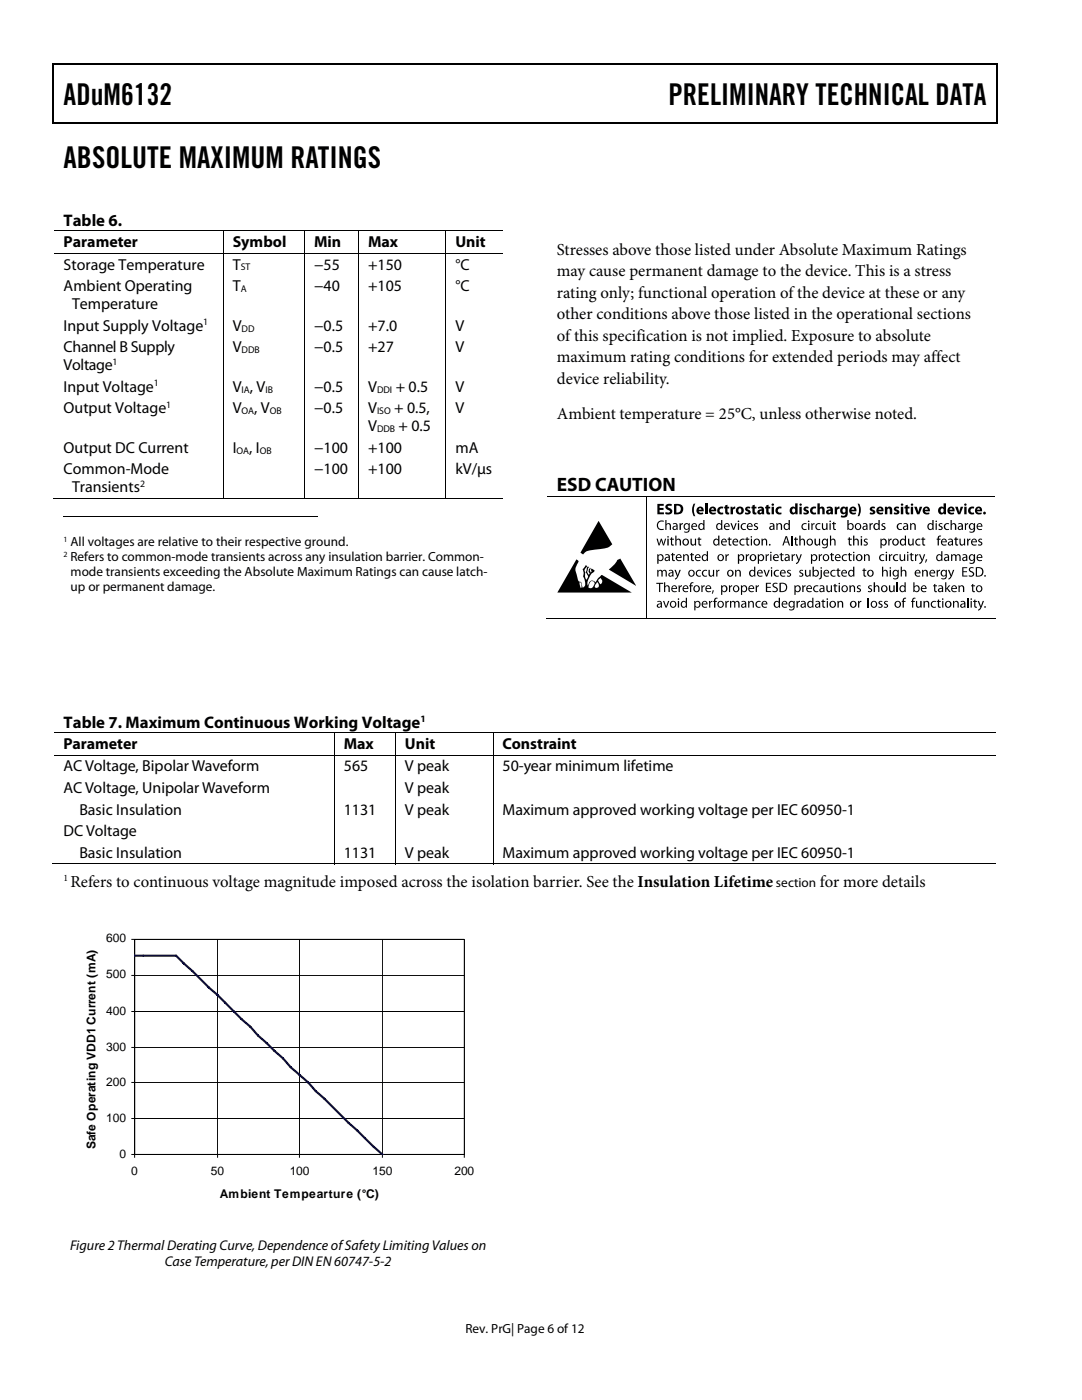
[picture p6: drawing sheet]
<svg xmlns="http://www.w3.org/2000/svg" width="216mm" height="279mm" viewBox="0 0 216 279" stroke-linecap="round" stroke-linejoin="round" font-family="sans-serif">
<defs><g id="words">
<g font-size="6">
<text x="12.7" y="21">ADuM6132</text>
<text x="133.4" y="21">PRELIMINARY TECHNICAL DATA</text>
<text x="12.7" y="33.6">ABSOLUTE MAXIMUM RATINGS</text>
</g>
<text font-size="3.9" x="111.1" y="97.9">ESD CAUTION</text>
<g font-size="3.3">
<text x="12.7" y="45.1">Table 6.</text>
<text x="111.1" y="50.9">Stresses above those listed under Absolute Maximum Ratings</text>
<text x="111.1" y="55.2">may cause permanent damage to the device. This is a stress</text>
<text x="111.1" y="59.5">rating only; functional operation of the device at these or any</text>
<text x="111.1" y="63.8">other conditions above those listed in the operational sections</text>
<text x="111.1" y="68">of this specification is not implied. Exposure to absolute</text>
<text x="111.1" y="72.3">maximum rating conditions for extended periods may affect</text>
<text x="111.1" y="76.6">device reliability.</text>
<text x="111.1" y="83.7">Ambient temperature = 25°C, unless otherwise noted.</text>
<text x="12.7" y="145.3">Table 7. Maximum Continuous Working Voltage</text>
<text x="14.1" y="177">Refers to continuous voltage magnitude imposed across the isolation barrier. See the Insulation Lifetime</text>
<text x="163.6" y="177">for more details</text>
</g>
<g font-size="3.2">
<text x="12.7" y="49.3">Parameter</text>
<text x="12.7" y="53.8">Storage Temperature</text>
<text x="46.4" y="53.8">T</text>
<text x="46.4" y="49.3">Symbol</text>
<text x="62.7" y="49.3">Min</text>
<text x="62.7" y="53.8">−55</text>
<text x="73.4" y="49.3">Max</text>
<text x="73.5" y="53.8">+150</text>
<text x="90.9" y="49.3">Unit</text>
<text x="90.9" y="53.8">°C</text>
<text x="12.7" y="58.1">Ambient Operating</text>
<text x="46.4" y="58.1">T</text>
<text x="62.7" y="58.1">−40</text>
<text x="73.5" y="58.1">+105</text>
<text x="90.9" y="58.1">°C</text>
<text x="12.7" y="66">Input Supply Voltage</text>
<text x="14.4" y="61.7">Temperature</text>
<text x="46.4" y="66">V</text>
<text x="62.7" y="66">−0.5</text>
<text x="73.5" y="66">+7.0</text>
<text x="90.9" y="66">V</text>
<text x="12.7" y="70.3">Channel B Supply</text>
<text x="46.4" y="70.3">V</text>
<text x="62.7" y="70.3">−0.5</text>
<text x="73.5" y="70.3">+27</text>
<text x="90.9" y="70.3">V</text>
<text x="12.7" y="73.9">Voltage</text>
<text x="12.7" y="78.2">Input Voltage</text>
<text x="12.7" y="82.5">Output Voltage</text>
<text x="46.4" y="78.2">V , V</text>
<text x="46.4" y="82.5">V</text>
<text x="50.7" y="82.5">, V</text>
<text x="62.7" y="78.2">−0.5</text>
<text x="62.7" y="82.5">−0.5</text>
<text x="73.4" y="82.5">V</text>
<text x="73.5" y="78.2">V</text>
<text x="78.7" y="82.5">+ 0.5,</text>
<text x="79" y="78.2">+ 0.5</text>
<text x="90.9" y="82.5">V</text>
<text x="90.9" y="78.2">V</text>
<text x="73.4" y="86.1">V</text>
<text x="79.5" y="86.1">+ 0.5</text>
<text x="12.7" y="90.4">Output DC Current</text>
<text x="12.7" y="94.7">Common-Mode</text>
<text x="46.4" y="90.4">I</text>
<text x="49.7" y="90.4">, I</text>
<text x="62.7" y="94.7">−100</text>
<text x="62.7" y="90.4">−100</text>
<text x="73.4" y="94.7">+100</text>
<text x="73.5" y="90.4">+100</text>
<text x="90.9" y="94.7">kV/μs</text>
<text x="90.9" y="90.4">mA</text>
<text x="14.4" y="98.3">Transients</text>
<text x="12.7" y="149.5">Parameter</text>
<text x="68.6" y="149.5">Max</text>
<text x="80.8" y="149.5">Unit</text>
<text x="100.3" y="149.5">Constraint</text>
<text x="12.7" y="154">AC Voltage, Bipolar Waveform</text>
<text x="68.6" y="154">565</text>
<text x="80.8" y="154">V peak</text>
<text x="100.3" y="154">50-year minimum lifetime</text>
<text x="12.7" y="158.3">AC Voltage, Unipolar Waveform</text>
<text x="80.8" y="158.3">V peak</text>
<text x="12.7" y="166.9">DC Voltage</text>
<text x="15.8" y="162.6">Basic Insulation</text>
<text x="68.6" y="162.6">1131</text>
<text x="80.8" y="162.6">V peak</text>
<text x="100.3" y="162.6">Maximum approved working voltage per IEC 60950-1</text>
<text x="15.8" y="171.2">Basic Insulation</text>
<text x="68.6" y="171.2">1131</text>
<text x="80.8" y="171.2">V peak</text>
<text x="100.3" y="171.2">Maximum approved working voltage per IEC 60950-1</text>
</g>
<g font-size="2.8">
<text x="14" y="249.5">Figure 2 Thermal Derating Curve, Dependence of Safety Limiting Values on</text>
<text x="32.9" y="252.7">Case Temperature, per DIN EN 60747-5-2</text>
</g>
<g font-size="2.6">
<text x="14.1" y="109">All voltages are relative to their respective ground.</text>
<text x="14.1" y="112">Refers to common-mode transients across any insulation barrier. Common-</text>
<text x="14.1" y="115">mode transients exceeding the Absolute Maximum Ratings can cause latch-</text>
<text x="14.1" y="118">up or permanent damage.</text>
<text x="154.8" y="177">section</text>
<text x="92.9" y="266">Rev. PrG| Page 6 of 12</text>
</g>
<g font-size="2.4">
<text x="21.2" y="188.1">600</text>
<text x="21.2" y="195.3">500</text>
<text x="21.2" y="202.5">400</text>
<text x="21.2" y="209.7">300</text>
<text x="21.2" y="216.6">200</text>
<text x="21.2" y="223.8">100</text>
<text x="19.1" y="229.3" transform="rotate(-90 19.1 229.3)">Safe Operating VDD1 Current (mA)</text>
<text x="23.8" y="231">0</text>
<text x="26.2" y="234.5">0</text>
<text x="42.1" y="234.5">50</text>
<text x="43.9" y="239.2">Ambient Tempearture (°C)</text>
<text x="57.8" y="234.5">100</text>
<text x="74.4" y="234.5">150</text>
<text x="90.7" y="234.5">200</text>
</g>
<g font-size="1.9">
<text x="48" y="54">ST</text>
<text x="48" y="58.3">A</text>
<text x="40.6" y="64.9">1</text>
<text x="48.2" y="66.2">DD</text>
<text x="48.2" y="70.5">DDB</text>
<text x="22.4" y="72.8">1</text>
<text x="30.7" y="77.1">1</text>
<text x="33.2" y="81.4">1</text>
<text x="48.2" y="78.3">IA</text>
<text x="48.2" y="82.6">OA</text>
<text x="53" y="78.3">IB</text>
<text x="53.8" y="82.6">OB</text>
<text x="75.2" y="78.3">DDI</text>
<text x="75.2" y="82.7">ISO</text>
<text x="75.2" y="86.3">DDB</text>
<text x="47.2" y="90.5">OA</text>
<text x="51.8" y="90.5">OB</text>
<text x="27.9" y="97.2">2</text>
<text x="83.9" y="144.1">1</text>
<text x="12.7" y="175.7">1</text>
</g>
<g font-size="1.6">
<text x="12.7" y="108.1">1</text>
<text x="12.7" y="111.1">2</text>
</g>
</g></defs>
<g fill="#000">
<path d="M10.5 12.7h.3v1h-.3zM198.8 12.7h.2v1h-.2zM198.8 12.7h.2v.3h-.2zM198.8 24.4h.2v.3h-.2zM119.4 104l2.8 4.6-.3 .2a3.8 3.8 0 0 1-2.7 .8l-.7 .1a2.23 2.23 0 0 0-2.1 1l-.6-.4zM123.1 111.8l.7-.3 3.1 5.4-5.4-3.2 1.1-1.1zM131.1 113.7h.3v.2a.47 .47 0 0 1 .8 .1l.4-.3 .4 .2 .1 1.2h-.3v-1l-.3-.2-.3 .3v.9h-.2l-.1-1-.2-.2-.3 .2v1h-.3zM131 107.5h.3l.2 1.1 .4-1.1h.2l.3 1.1 .3-1.1h.2l-.4 1.4h-.2l-.3-1.1-.4 1.1h-.2zM131 116.3h1.3v.2h-.6v1.7h-.2v-1.7h-.5zM131.2 100.6h1.2v.3h-.8v.5h.8v.4h-.8v.5h.9v.3h-1.3zM131.3 104.1l.7-.2h.5l-.1 .3a.76 .76 0 0 0-1.1 .7 .76 .76 0 0 0 1.1 .6l.1 .2a.98 .98 0 0 1-1.3-.3 .98 .98 0 0 1 .1-1.3zM132.5 116.2h.2v.8a.5 .5 0 0 1 .9 0v1.2h-.2v-1l-.3-.2-.4 .3v.9h-.2z"/>
<path d="M132.3 119.9h.2l.4 1.1 .4-1.1h.3l-.6 1.4h-.2zM132.8 103.8h.2v.8l.3-.2h.3a1.49 1.49 0 0 1 .3 1.3h-.3v-.9a.33 .33 0 0 0-.4-.2 .33 .33 0 0 0-.2 .3v.8h-.2zM133 100.7l.5-.2 .6 .1-.1 .4h-.7l.1 .3a.72 .72 0 0 1 .7 .9 .72 .72 0 0 1-1 .5l-.4-.1 .1-.4 .7 .1 .2-.2-.2-.2a.69 .69 0 0 1-.6-.4 .69 .69 0 0 1 .1-.8zM133.9 107.3l.2-.1v.3h.4v.2h-.4v.9l.4 .1v.2h-.4l-.2-.3v-.9h-.2v-.2h.2zM134.1 110.4l.2-.1v.3h.4v.2h-.4l.1 .9 .3 .1-.1 .2h-.3l-.2-.3v-.9h-.2v-.2h.2zM134.7 106.9h.3v.8l.3-.2h.3a1.41 1.41 0 0 1 .3 1.4h-.3v-1l-.3-.2-.3 .3v.9h-.3zM134.6 113.7h.3l.3 1.1 .4-1.1h.2l-.2 .6a2.19 2.19 0 0 1-.9 1.4v-.2l.4-.5zM135.4 116.8h.2v.3l.3-.3h.2v.2l-.3 .1-.1 .2v.9h-.3zM135.6 104.4h.2v.3l.5-.3v.2l-.3 .1-.1 .2v.8h-.3zM136.3 110.6h.2v.2l.1-.1a.5 .5 0 0 1 .8 .1l.1 1.2h-.3v-1l-.3-.2-.3 .2-.1 1h-.2zM137.8 116.3l.6-.1-.1 .2-.3 .2-.1 .2h.4v.2h-.4v1.2h-.2v-1.2h-.2v-.2h.2zM137.9 110.4l.2-.1v.3h.4v.2h-.4l.1 .9 .3 .1v.2h-.4l-.2-.3v-.9h-.2v-.2h.2z"/>
<path d="M138.4 100.5h.3a2.78 2.78 0 0 0 0 2.5h-.2a2.3 2.3 0 0 1-.1-2.5zM137.8 107.5h.2l.1 1 .2 .2 .3-.2 .1-1h.2v1.4h-.2v-.3l-.1 .1a.46 .46 0 0 1-.8 0zM139.4 107.3l.2-.1v.3h.3v.2h-.3v.9l.3 .1v.2h-.3l-.2-.3v-.9h-.2zM139 113.9l.6-.2 .3 .1-.1 .2a.51 .51 0 0 0-.7 .4 .51 .51 0 0 0 .7 .5l.1 .1a.7 .7 0 0 1-1-.2 .7 .7 0 0 1 .1-.9zM139.9 116.8h.2l.1 .3 .4-.3v.2l-.4 .3v.9h-.2zM140.7 100.5h.5v2.1h-.5zM140.2 113.9l.6-.2 .3 .1v.2a.51 .51 0 0 0-.8 .4 .51 .51 0 0 0 .8 .5v.1a.71 .71 0 0 1-.9-.2 .71 .71 0 0 1 0-.9zM142.2 117.8h.3l-.3 .7h-.2zM141.4 113.7h.2l.1 1 .2 .2 .3-.2 .1-1h.2v1.4h-.2v-.2l-.1 .1a.47 .47 0 0 1-.8-.1zM142.9 113.7h.2v.3l.5-.3v.2l-.3 .1-.1 .2v.9h-.3zM143.3 101.3l.9-.2 .1 .1v.3a.45 .45 0 0 0-.7 .4 .45 .45 0 0 0 .7 .4v.3a.81 .81 0 0 1-1-.2 .81 .81 0 0 1 0-1.1zM144.7 110.6h.2l.1 .3 .4-.3v.2l-.2 .1-.2 .3v.8h-.2z"/>
<path d="M144.7 100.9l.5-.2v.4h.3v.4h-.3v.7l.3 .1v.3a.51 .51 0 0 1-.6 0 .51 .51 0 0 1-.2-.5v-.6h-.2v-.4h.2zM145.4 116.8h.2l.1 .3 .4-.3v.2l-.4 .3v.9h-.2zM145.4 107.3l.2-.1v.3h.4v.2h-.4l.1 .9 .2 .1v.2h-.1a.36 .36 0 0 1-.4-.5v-.7h-.2v-.2h.2zM145.8 101.1h.4v.3l.3-.3h.2v.4l-.3 .1-.1 .2v.8h-.5zM145.8 104.4h.2l.4 1.1 .3-1.1h.3l-.5 1.3h-.2zM146.7 113.7h.2v.3l.1-.2a.51 .51 0 0 1 .7 .1l.1 1.2h-.2l-.1-1-.2-.2-.4 .3v.9h-.2zM147.7 107.7l.5-.2h.4l-.1 .3a.5 .5 0 0 0-.7 .4 .5 .5 0 0 0 .7 .4l.1 .2a.71 .71 0 0 1-1-.2 .71 .71 0 0 1 .1-.9zM148.8 101.2l.5-.1 .4 .1-.1 .3h-.4v.1a.53 .53 0 0 1 .6 .6 .53 .53 0 0 1-.7 .5l-.5-.1 .1-.4 .6 .1v-.2h-.2a.47 .47 0 0 1-.4-.4 .47 .47 0 0 1 .1-.5zM148.8 110.6h.2v.3l.5-.3v.2l-.3 .1-.1 .2v.9h-.3zM148 104.6l.5-.2 .3 .1v.1a.51 .51 0 0 0-.8 .5 .51 .51 0 0 0 .8 .4v.2a.71 .71 0 0 1-.9-.2 .71 .71 0 0 1 .1-.9zM148.9 107.3l.3-.1v.3h.3v.2h-.3v.9l.3 .1-.1 .2h-.3l-.1-.3-.1-.9h-.2v-.2h.2zM150.5 104.6l.4-.2 .3 .1v.1h-.5v.3l.2 .1a.41 .41 0 0 1 .4 .3 .41 .41 0 0 1-.3 .4h-.6l.1-.2h.5v-.2l-.2-.1a.39 .39 0 0 1-.3-.6z"/>
<path d="M150.1 100.9l.5-.2v.4h.3v.4h-.3v.7l.3 .1v.3a.51 .51 0 0 1-.5 0 .51 .51 0 0 1-.3-.5v-.6h-.2v-.3l.2-.1zM150.8 116.8h.2v.3l.4-.3v.2l-.2 .1-.2 .2v.9h-.2zM151.9 107.5h.3v.3l.1-.2a.45 .45 0 0 1 .7 .1l.1 1.2h-.3v-1l-.3-.2-.3 .3v.9h-.2zM152.4 113.7h.2l.4 1.1 .4-1.1h.2l-.5 1.4h-.3zM152.8 110.6h.2v.3l.4-.3v.2l-.2 .1-.2 .2v.9h-.2zM152.9 100.9l.5-.2v.4h.3v.4h-.3v.7l.3 .1v.3a.49 .49 0 0 1-.6 0 .49 .49 0 0 1-.2-.5v-.6h-.2v-.3l.2-.1zM153.5 108.6h.2v.2h-.2zM152.8 116.3h1v.2h-.7v.6h.7v.2h-.7v.7h.8v.2h-1.1zM154.2 116.5a.82 .82 0 0 1 1-.1l-.1 .2-.2-.1a.4 .4 0 0 0-.5 .3l.1 .2a.64 .64 0 0 1 .7 .9 .64 .64 0 0 1-1.1 .2l.1-.2a.41 .41 0 0 0 .5 .1 .41 .41 0 0 0 .1-.6l-.2-.1a.55 .55 0 0 1-.4-.8zM154.9 104.4h.2v.2l.1-.1a.5 .5 0 0 1 .8 .1l.1 1.1h-.3v-.9l-.3-.2-.3 .2v.9h-.3zM154.6 113.9l.5-.2 .3 .1v.2a.5 .5 0 0 0-.8 .4 .5 .5 0 0 0 .8 .5v.1a.71 .71 0 0 1-.9-.2 .71 .71 0 0 1 .1-.9zM154.9 101.3l.9-.2 .2 .1-.1 .3a.45 .45 0 0 0-.7 .4 .45 .45 0 0 0 .7 .4l.1 .3a.82 .82 0 0 1-1.1-.2 .82 .82 0 0 1 0-1.1z"/>
<path d="M155.6 110.6h.2v-.2l.2-.1v.3h.4v.2h-.4l.1 .9 .2 .1v.2l-.4-.1-.1-1.1h-.2zM157.1 113.9l.4-.2 .3 .1v.2l-.5-.1v.3a.47 .47 0 0 1 .6 .5 .47 .47 0 0 1-.7 .4l-.2-.1 .1-.2a.36 .36 0 0 0 .5-.1l-.2-.2a.39 .39 0 0 1-.3-.6zM157.9 106.9h.3v2h-.3zM158 110.6h.2v.3l.4-.3v.2l-.2 .1-.2 .2v.9h-.2zM158.6 107.3l.3-.1v.3h.3v.2h-.3v.9l.3 .1v.2h-.4l-.1-.3-.1-.9h-.2v-.2h.2zM158.8 110.6h.2l.4 1.1 .3-1.1h.3l-.2 .6a2.1 2.1 0 0 1-.9 1.4l-.1-.2a.47 .47 0 0 0 .5-.6zM159.5 106.9h.2v.8l.3-.2h.4a1.49 1.49 0 0 1 .2 1.4h-.2v-1l-.3-.2-.4 .2v1h-.2zM159.5 113.9l.4-.2 .4 .1-.1 .2-.4-.1v.3l.2 .1a.41 .41 0 0 1 .3 .3 .41 .41 0 0 1-.2 .5h-.5l-.2-.1 .1-.2a.34 .34 0 0 0 .6-.1l-.3-.2a.39 .39 0 0 1-.3-.6zM160.1 116.8h.2v.3l.4-.3v.2l-.2 .1-.2 .2v.9h-.2zM160.5 101.2l.4-.1 .5 .1-.1 .3h-.5v.1a.55 .55 0 0 1 .6 .7 .55 .55 0 0 1-.8 .4l-.3-.1 .1-.4 .5 .1v-.2h-.2a.47 .47 0 0 1-.4-.4 .47 .47 0 0 1 .2-.5zM160.1 104.6l.5-.2 .4 .1-.1 .1a.51 .51 0 0 0-.8 .5 .51 .51 0 0 0 .8 .4l.1 .2a.7 .7 0 0 1-1-.2 .7 .7 0 0 1 .1-.9zM160.6 113.7h.3v1l.3 .2 .3-.3v-.9h.3v1.4h-.3v-.2l-.1 .1a.47 .47 0 0 1-.7-.1z"/>
<path d="M161.9 104.4h.2v.3l.4-.3v.2l-.2 .1-.2 .2v.8h-.2zM161.8 101.3l.3-.1 .6-.1 .2 .1-.1 .3a.45 .45 0 0 0-.7 .4 .45 .45 0 0 0 .7 .4l.1 .3a.82 .82 0 0 1-1.1-.2 .82 .82 0 0 1 0-1.1zM163.1 100.5h.5v.8a.55 .55 0 0 1 .6-.2 .55 .55 0 0 1 .3 .7v.8h-.4v-1l-.2-.1-.3 .2v.9h-.5zM162.4 117l.6-.2 .3 .1-.1 .2a.51 .51 0 0 0-.7 .4 .51 .51 0 0 0 .8 .4v.2a.7 .7 0 0 1-.9-.2 .7 .7 0 0 1 0-.9zM163.4 110.6h.2v.3l.4-.3v.2l-.2 .1-.2 .2v.9h-.2zM162.5 107.5h.3v1l.3 .2 .3-.3v-.9h.2l.1 1.4h-.3v-.3l-.1 .1a.46 .46 0 0 1-.7 0zM162.9 104.6l.5-.2 .3 .1v.1a.5 .5 0 0 0-.8 .5 .5 .5 0 0 0 .8 .4v.2a.7 .7 0 0 1-.9-.2 .7 .7 0 0 1 .1-.9zM164.1 119.7l.2-.1v.3h.4v.2h-.4l.1 .9 .3 .1-.1 .2h-.3l-.2-.2v-1h-.2v-.2h.2zM164 104.4h.2l.1 1 .2 .2 .4-.3v-.9h.2v1.3h-.2v-.2l-.1 .1a.46 .46 0 0 1-.7 0zM165.6 106.9h.2v.8l.3-.2h.4a1.54 1.54 0 0 1 .2 1.4h-.2v-1a.33 .33 0 0 0-.4-.2 .33 .33 0 0 0-.3 .4v.8h-.2zM164.9 116.8h.2l.1 1 .2 .2 .4-.3v-.9h.2v1.4h-.2v-.3l-.1 .2a.47 .47 0 0 1-.7-.1zM165.8 110.4l.3-.1v.3h.3v.2h-.3v.9l.3 .1v.2h-.2a.35 .35 0 0 1-.4-.5v-.7h-.2v-.2h.2z"/>
<path d="M166 104.4h.2v-.2l.3-.1v.3h.3v.2h-.3v.9l.3 .1v.1h-.5l-.1-1.1h-.2zM166.6 101.1h.4v.3l.2-.3h.3v.4l-.3 .1-.2 .2v.8h-.4zM165.9 113.9l.5-.2 .3 .1v.2a.51 .51 0 0 0-.8 .4 .51 .51 0 0 0 .8 .5v.1a.71 .71 0 0 1-.9-.1 .71 .71 0 0 1 .1-1zM166.5 116.6l.2-.1v.3h.4v.2h-.4l.1 .9 .2 .1v.2h-.3l-.2-.3v-.9h-.2zM167.1 113.5l.2-.1v.3h.4v.2h-.4l.1 .9 .3 .1-.1 .2h-.3l-.2-.2v-1h-.2v-.2h.2zM168.2 110.8l.5-.2 .3 .1v.1a.51 .51 0 0 0-.8 .5 .51 .51 0 0 0 .8 .4v.2a.7 .7 0 0 1-.9-.2 .7 .7 0 0 1 .1-.9zM169.5 116.8h.2v.3l.1-.2a.47 .47 0 0 1 .7 .1l.1 1.2h-.2l-.1-1.1a.34 .34 0 0 0-.5 .3v.8h-.3zM169.4 107.3l.2-.1v.3h.4v.2h-.4v.9l.3 .1v.2h-.3l-.2-.3v-.9h-.2zM169.4 110.4l.2-.1v.3h.4v.2h-.4v.7l.1 .2 .2 .1v.2h-.3l-.2-.3v-.9h-.2v-.2h.2zM170.2 106.9h.3v.8l.3-.2h.3a1.51 1.51 0 0 1 .3 1.4h-.3v-1l-.3-.2-.3 .2v1h-.3zM171 117l.4-.2 .3 .1v.2a.28 .28 0 0 0-.5 .1l.3 .2a.4 .4 0 0 1 .3 .3 .4 .4 0 0 1-.2 .4h-.7l.1-.2 .3 .1 .3-.2-.6-.5zM171.1 100.5h.3a2.29 2.29 0 0 1 0 2.5h-.3a2.78 2.78 0 0 0 0-2.5z"/>
<path d="M172.4 107.7a.5 .5 0 0 1 .7-.1v.2l-.5-.1v.3l.2 .1a.41 .41 0 0 1 .4 .3 .41 .41 0 0 1-.3 .4h-.6l.1-.2h.5v-.2l-.2-.1a.39 .39 0 0 1-.3-.6zM172.4 110.6h.2v.2l.1-.1a.51 .51 0 0 1 .8 .1v1.2h-.2v-1l-.3-.2-.4 .3v.9h-.2zM172.3 113.5l.2-.1v.3h.4v.2h-.4l.1 .9 .2 .1v.2h-.3l-.2-.2v-1h-.2v-.2h.2zM173.3 117l.4-.2 .3 .1-.1 .2-.4-.1v.3l.2 .1a.4 .4 0 0 1 .3 .3 .4 .4 0 0 1-.2 .4h-.6v-.2l.3 .1 .3-.2-.6-.5zM173.5 104.4h.2v.3l.5-.3v.2l-.3 .1-.1 .2-.1 .8h-.2zM173.7 101.2l.5-.1 .4 .1-.1 .3h-.5v.1a.53 .53 0 0 1 .7 .6 .53 .53 0 0 1-.7 .5l-.5-.1 .1-.4 .4 .1 .2-.1-.5-.3a.43 .43 0 0 1 0-.7zM174.3 116.2h.3v.8l.4-.2 .4 .2 .1 1.2h-.3v-1l-.3-.2-.3 .3v.9h-.3zM175.9 104.6l.4-.2 .4 .1-.1 .1h-.4v.3l.2 .1a.41 .41 0 0 1 .3 .3 .41 .41 0 0 1-.2 .4h-.6v-.2h.5v-.2l-.2-.1a.39 .39 0 0 1-.3-.6zM176 113.1h.2v.8a.51 .51 0 0 1 .9 0v1.2h-.2v-1l-.3-.2-.3 .3-.1 .9h-.2zM175.6 110.8l.5-.2 .3 .1v.1a.5 .5 0 0 0-.7 .5 .5 .5 0 0 0 .7 .4v.2a.7 .7 0 0 1-.9-.2 .7 .7 0 0 1 .1-.9zM176.6 101.1h.4v.2l.1-.1a.56 .56 0 0 1 .7 0 .56 .56 0 0 1 .2 .6v.8h-.5v-1l-.2-.1-.2 .2v.9h-.5zM177.2 107.5h.2l.1 .3 .2-.3h.2v.2l-.2 .1-.2 .3v.8h-.3z"/>
<path d="M177.4 110.6h.2v.3l.2-.3h.3v.2l-.3 .1-.2 .2v.9h-.2zM178.5 101.2l.5-.1 .4 .1-.1 .3h-.5l.1 .1a.53 .53 0 0 1 .6 .6 .53 .53 0 0 1-.7 .5l-.5-.1 .1-.4 .4 .1 .2-.1-.5-.3a.43 .43 0 0 1 0-.7zM177.4 116.8h.2l.1 1 .2 .2 .4-.3v-.9h.2v1.4h-.2v-.3l-.1 .2a.48 .48 0 0 1-.7-.1zM178.9 116.2h.3v2h-.3zM178.4 110.8l.5-.2 .3 .1v.1a.51 .51 0 0 0-.8 .5 .51 .51 0 0 0 .8 .4v.2a.71 .71 0 0 1-.9-.2 .71 .71 0 0 1 .1-.9zM179.7 113.1h.3v.8l.3-.2 .3 .1a1.42 1.42 0 0 1 .3 1.3h-.3v-1l-.3-.2-.3 .3v.9h-.3zM179.1 104.6l.6-.2 .3 .1-.1 .1a.5 .5 0 0 0-.7 .5 .5 .5 0 0 0 .7 .4l.1 .2a.71 .71 0 0 1-.9-.2 .71 .71 0 0 1 0-.9zM179.5 110.6h.2l.1 1a.33 .33 0 0 0 .3 .2 .33 .33 0 0 0 .3-.4v-.8h.2v1.4h-.2v-.3l-.1 .2a.47 .47 0 0 1-.7-.1zM180.7 100.9l.4-.2v.4h.4v.4h-.4l.1 .7 .3 .1v.3a.49 .49 0 0 1-.6 0 .49 .49 0 0 1-.2-.5v-.6h-.2v-.4h.2zM181.6 104.4h.2v.2l.1-.1a.49 .49 0 0 1 .7 .1l.1 1.1h-.2v-.9l-.3-.2-.4 .3v.8h-.2zM181.7 110.4l.2-.1v.3h.4v.2h-.4l.1 .9 .3 .1v.2h-.4l-.2-.3v-.9h-.2zM181.2 107.5h.2l.1 1 .2 .2 .4-.3v-.9h.2v1.4h-.2v-.3l-.1 .1a.45 .45 0 0 1-.7 0z"/>
<path d="M182.6 110.6h.2v.3l.4-.3v.2l-.2 .1-.2 .2v.9h-.2zM182.4 101.1h.5l.3 1.1 .3-1.1h.5l-.5 1.5h-.5zM183.4 110.6h.2l.4 1.1 .4-1.1h.2l-.2 .6a2.1 2.1 0 0 1-.9 1.4l-.1-.2a.47 .47 0 0 0 .5-.6zM182.8 107.7l.5-.2h.4l-.1 .3a.5 .5 0 0 0-.7 .4 .5 .5 0 0 0 .7 .4l.1 .2a.71 .71 0 0 1-1-.2 .71 .71 0 0 1 .1-.9zM184 113.7h.2v.3l.1-.2a.5 .5 0 0 1 .8 .1v1.2h-.2l-.1-1-.2-.2-.4 .3v.9h-.2zM184 107.3l.3-.1v.3h.3v.2h-.3v.9l.3 .1v.2h-.2a.36 .36 0 0 1-.4-.5v-.7h-.2v-.2h.2zM184.7 111.6h.3l-.3 .7h-.1zM186.4 116.6l.2-.1v.3h.4v.2h-.4l.1 .9 .2 .1 .1 .2h-.4l-.2-.3v-.9h-.2zM186.9 113.7h.2v.3l.5-.3v.2l-.3 .1-.1 .2-.1 .9h-.2zM187.2 107l.6-.1-.1 .2h-.3v.2l-.1 .2h.4v.2h-.4v1.2h-.2v-1.2h-.2v-.2h.2zM187.3 104.6l.4-.2 .4 .1-.1 .1h-.4v.3l.2 .1a.42 .42 0 0 1 .3 .3 .42 .42 0 0 1-.2 .4h-.7l.1-.2h.5v-.2l-.2-.1a.39 .39 0 0 1-.3-.6zM187.1 119.7l.3-.1v.3h.3v.2h-.3v.9l.3 .1v.2h-.2a.35 .35 0 0 1-.4-.4v-.8h-.2v-.1l.2-.1z"/>
<path d="M188.6 116.2h.2v1.3l.5-.7h.3l-.5 .6 .6 .8h-.3l-.4-.7-.2 .7h-.2zM188.5 104.6l.5-.2 .4 .1-.1 .1a.5 .5 0 0 0-.7 .5 .5 .5 0 0 0 .7 .4l.1 .2a.71 .71 0 0 1-1-.2 .71 .71 0 0 1 .1-.9zM189.1 113.7h.3l.4 1.1 .4-1.1h.2l-.2 .6a2.08 2.08 0 0 1-.9 1.4l-.1-.2 .5-.5zM189.7 103.8h.2v.8a.5 .5 0 0 1 .8 0l.1 1.1h-.3v-.9l-.3-.2-.3 .3v.8h-.2zM189.8 110.6h.2v.2a.47 .47 0 0 1 .8 0l.4-.2 .4 .2 .1 1.2h-.2l-.1-1-.2-.2-.3 .3v.9h-.3v-1l-.3-.2-.3 .3v.9h-.2zM190.6 107.3l.3-.1v.3h.3v.2h-.3v.9l.3 .1v.2h-.2a.36 .36 0 0 1-.4-.5v-.7h-.2v-.2h.2zM190.6 101.1h.5l.3 1.1 .3-1.1h.5l-.6 1.5h-.4zM191.2 116.8h.3v.3l.1-.2a.51 .51 0 0 1 .7 .1l.1 1.2h-.2l-.1-1-.3-.2-.3 .3v.9h-.2zM192.5 104.4h.2v.3l.5-.3v.2l-.3 .1-.1 .2v.8h-.3zM191.5 107.5h.2v1l.3 .2 .3-.3v-.9h.3v1.4h-.2v-.3l-.1 .1a.46 .46 0 0 1-.8 0zM192 113.2h1v.2h-.8v.6h.8v.2h-.8v.7h.8v.2h-1zM193 107.5h.2v.3l.4-.3v.2l-.2 .1-.2 .3v.8h-.2z"/>
<path d="M193.4 113.4a.74 .74 0 0 1 .9-.1l-.1 .2-.3-.1-.3 .1 .1 .4a.64 .64 0 0 1 .6 .9 .64 .64 0 0 1-1 .2v-.2a.39 .39 0 0 0 .7 0 .39 .39 0 0 0-.2-.6 .54 .54 0 0 1-.4-.8zM194 116.6l.2-.1v.3h.4v.2h-.4v.9l.3 .1v.2h-.3l-.2-.3v-.9h-.2v-.2h.2zM193.4 101.3l.2-.1 .6-.1 .2 .1-.1 .3a.45 .45 0 0 0-.6 .4 .45 .45 0 0 0 .6 .4l.1 .3a.82 .82 0 0 1-1.1-.2 .82 .82 0 0 1 .1-1.1zM194.2 119.9h.2v-.2l.2-.1v.3h.4v.2h-.4l.1 .9 .2 .1v.2l-.4-.1-.1-1.1h-.2zM195.2 107.7a.55 .55 0 0 1 .8-.1l-.1 .2-.4-.1v.3a.48 .48 0 0 1 .5 .5 .48 .48 0 0 1-.7 .4l-.2-.1 .1-.2 .3 .1 .3-.2-.6-.5zM195.1 119.9h.2l.4 1.1 .4-1.1h.2l-.2 .6a2.15 2.15 0 0 1-.9 1.4v-.2l.4-.5zM141.5 119.9h.2v.3l.4-.3v.2l-.2 .1-.2 .2v.9h-.2zM142.6 119.4l.6-.1v.2h-.2l-.2 .2-.1 .2h.3v.2h-.3v1.2h-.2v-1.2h-.2v-.2h.2zM144.7 119.9h.2l.1 .3 .4-.3v.2l-.2 .1-.2 .2v.9h-.3zM145.6 119.9h.3v.2l.2-.2h.4l.2 .3 .3-.3 .3 .1 .3 .5v.8h-.3v-1l-.3-.2-.3 .2v1h-.2v-1a.3 .3 0 0 0-.4-.2 .3 .3 0 0 0-.2 .4v.8h-.2zM149.3 119.9h.2v.3l.1-.2a.5 .5 0 0 1 .8 .1v1.2h-.2v-.8a.34 .34 0 0 0-.3-.4 .34 .34 0 0 0-.4 .4v.8h-.2zM150.9 120.1l.5-.2 .4 .1-.1 .2a.5 .5 0 0 0-.7 .4 .5 .5 0 0 0 .7 .5l.1 .1a.7 .7 0 0 1-1-.2 .7 .7 0 0 1 .1-.9z"/>
<path d="M158.9 119.9h.3v.3l.4-.3v.2l-.2 .1-.2 .3v.8h-.3zM167.1 119.9h.2v.3l.1-.2a.49 .49 0 0 1 .8 .1l.1 1.2h-.3v-1l-.3-.2-.3 .3v.9h-.3zM171.2 119.9h.2v.3l.5-.3v.2l-.3 .1-.1 .2-.1 .9h-.2zM173.2 119.3h.2v2h-.2zM175.3 120.1l.4-.2 .4 .1-.1 .2-.4-.1v.3a.48 .48 0 0 1 .5 .6 .48 .48 0 0 1-.7 .3l-.2-.1 .1-.2 .3 .1 .3-.2-.6-.5zM176.4 120.1l.4-.2 .4 .1-.1 .2-.4-.1v.3l.2 .1a.42 .42 0 0 1 .3 .3 .42 .42 0 0 1-.2 .5l-.7-.1 .1-.2 .3 .1 .3-.2-.6-.5zM180.3 119.4l.5-.1v.2h-.2l-.2 .2v.2h.3v.2h-.3v1.2h-.3v-1.2h-.2v-.2h.2zM182.1 119.4l.6-.1-.1 .2h-.1l-.3 .2v.2h.3v.2h-.3v1.2h-.2v-1.2h-.2v-.2h.2zM182.8 119.9h.2v1l.3 .2 .3-.3v-.9h.3v1.4h-.2v-.2l-.1 .1a.45 .45 0 0 1-.8-.1zM184.3 119.9h.2v.3l.1-.2a.49 .49 0 0 1 .7 .1l.1 1.2h-.2v-1l-.3-.2-.4 .3v.9h-.2zM185.9 120.1l.5-.2 .4 .1-.1 .2a.51 .51 0 0 0-.8 .4 .51 .51 0 0 0 .8 .5l.1 .1a.71 .71 0 0 1-1-.1 .71 .71 0 0 1 .1-1zM190.2 119.9h.2v.3l.1-.2a.49 .49 0 0 1 .7 .1l.1 1.2h-.2l-.1-1-.3-.2-.3 .3v.9h-.2z"/>
<path d="M193 119.3h.3v2h-.3z"/>
<path d="M115 111.6l-3.8 6.7h14.9l-6.1-3.6-.7 .7-.5 .8-.2-.1a.72 .72 0 0 0-.7-.2 .72 .72 0 0 0-.5 .7l-.1 .3a2.88 2.88 0 0 1 1.3-2.8v-.3l-.6-.3v.6l-.1 .2-.2-.3 .2-.6-.1-.1-.3 .3-.1 .5 .3 .4-.2 .2-.4-.6 .3-.7 .2-.2-.3-.1-.4 1.1 .2 .3a.71 .71 0 0 1-.1 1.2l-.2-.4v-.9a.82 .82 0 0 1 .2-1.2l.1-.2-.2-.2-.7 .8 .3 .7-.1 .8 .3 .7a1.04 1.04 0 0 1-.5 1.5l-.3-1.2a.79 .79 0 0 1-.7-.9l-.1-.5a2.16 2.16 0 0 1 .3-2.5 .43 .43 0 0 0-.4-.6zM115.6 116.2h.2l.2 .4v.6l-.1 .2zM117.9 116a.59 .59 0 0 1 .7 .3 .59 .59 0 0 1-.2 .7 .59 .59 0 0 1-1 .2l.2-.7zM119.1 116.2a.52 .52 0 0 1 .4 .7 .52 .52 0 0 1-.8 .3zM119.4 115.7l.4-.3a.68 .68 0 0 1 .4 .6 .68 .68 0 0 1-.4 .6l-.4-.7z"/>
<path d="M131.1 110.6h.3v.2a.62 .62 0 0 1 .8-.1 .62 .62 0 0 1 .2 .9 .55 .55 0 0 1-.5 .4 .55 .55 0 0 1-.5-.2v.7h-.3zM131.5 110.9a.5 .5 0 0 0-.1 .6 .5 .5 0 0 0 .6 .2 .5 .5 0 0 0 .2-.6 .5 .5 0 0 0-.6-.3z"/>
<path d="M133.2 107h.2v.3h-.2zM133.2 107.5h.2v1.4h-.2z"/>
<path d="M132.7 110.7l.4-.1 .5 .3 .1 1.1h-.2v-.2a.43 .43 0 0 1-.7 .1 .43 .43 0 0 1 0-.7l.6-.1v-.1l-.3-.2-.3 .1zM132.9 111.4l-.1 .2a.31 .31 0 0 0 .4 .2 .31 .31 0 0 0 .2-.3v-.2z"/>
<path d="M134.1 117a.58 .58 0 0 1 .7-.1 .58 .58 0 0 1 .3 .6h-.9a.53 .53 0 0 0 .8 .4v.2a.71 .71 0 0 1-.9-.1 .71 .71 0 0 1 0-1zM134.3 117l-.1 .4h.7l-.1-.4z"/>
<path d="M133.5 113.8l.4-.1 .4 .3 .1 1.1h-.2v-.2a.43 .43 0 0 1-.7 .1 .43 .43 0 0 1 .1-.7l.5-.1v-.1l-.3-.2-.3 .1zM133.7 114.5v.4h.3l.2-.3v-.2z"/>
<path d="M134.5 100.6a1.51 1.51 0 0 1 1.8 .6 1.23 1.23 0 0 1-.4 1.2 1.23 1.23 0 0 1-1.3 .3l-.1-.1zM135 100.9v1.4a.71 .71 0 0 0 .8-.7 .71 .71 0 0 0-.8-.7z"/>
<path d="M135 110.8a.59 .59 0 0 1 .7-.1 .59 .59 0 0 1 .3 .6h-.9a.53 .53 0 0 0 .8 .4v.2a.72 .72 0 0 1-.9-.1 .72 .72 0 0 1 0-1zM135.2 110.8l-.1 .4h.7l-.1-.4z"/>
<path d="M134.3 104.5l.1-.1a.57 .57 0 0 1 .8 .5v.8h-.2v-.1l-.2 .2-.4-.1a.41 .41 0 0 1 0-.7l.6-.1v-.1a.42 .42 0 0 0-.7-.1zM134.5 105.2v.4h.3l.2-.2v-.3z"/>
<path d="M135.3 119.4h.2v.3h-.2zM135.3 119.9h.2v1.4h-.2z"/>
<path d="M136.4 117a.59 .59 0 0 1 .7-.1 .59 .59 0 0 1 .3 .6h-1a.52 .52 0 0 0 .8 .4l.1 .2a.71 .71 0 0 1-1-.1 .71 .71 0 0 1 .1-1zM136.6 117l-.2 .4h.7l-.1-.4z"/>
<path d="M136.1 108.2a.7 .7 0 0 1 1.4 0 .7 .7 0 0 1-1.4 0zM136.6 107.8a.49 .49 0 0 0-.2 .6 .49 .49 0 0 0 .6 .2 .49 .49 0 0 0 .2-.6 .49 .49 0 0 0-.6-.2z"/>
<path d="M136 120.1l.4-.2 .4 .2v-.8h.3v2h-.2v-.2a.62 .62 0 0 1-.9 .1 .62 .62 0 0 1-.1-.9zM136.2 120.2a.5 .5 0 0 0-.1 .6 .5 .5 0 0 0 .5 .3 .5 .5 0 0 0 .2-.6 .5 .5 0 0 0-.6-.3z"/>
<path d="M136.6 104.6l.4-.2 .4 .2v-.2h.2v.4a1.66 1.66 0 0 1-.2 1.4l-.4 .1-.5-.1 .1-.2 .1 .1a.47 .47 0 0 0 .6-.1 .47 .47 0 0 0 .1-.5 .63 .63 0 0 1-.9 0 .63 .63 0 0 1 .1-.9zM136.8 104.6a.49 .49 0 0 0-.2 .6 .49 .49 0 0 0 .6 .3 .49 .49 0 0 0 .2-.6 .49 .49 0 0 0-.6-.3z"/>
<path d="M137.3 114.4a.7 .7 0 0 1 1.4 0 .7 .7 0 0 1-1.4 0zM137.5 114.4a.47 .47 0 0 0 .9 0 .47 .47 0 0 0-.9 0z"/>
<path d="M138.1 104.6a.57 .57 0 0 1 .7-.2 .57 .57 0 0 1 .3 .7h-.9l.2 .5 .6-.1v.2a.72 .72 0 0 1-.9-.1 .72 .72 0 0 1 0-1zM138.3 104.6l-.1 .3h.7l-.2-.3z"/>
<path d="M138.8 110.8a.58 .58 0 0 1 .7-.1 .58 .58 0 0 1 .3 .6h-.9a.51 .51 0 0 0 .3 .5 .51 .51 0 0 0 .5-.1v.2a.72 .72 0 0 1-.9-.1 .72 .72 0 0 1 0-1zM139 110.8l-.1 .4h.7l-.1-.4z"/>
<path d="M138.3 117.5a.7 .7 0 0 1 1.4 0 .7 .7 0 0 1-1.4 0zM138.8 117.1a.5 .5 0 0 0-.2 .6 .5 .5 0 0 0 .6 .2 .5 .5 0 0 0 .2-.6 .5 .5 0 0 0-.6-.2z"/>
<path d="M139.2 101.4a.72 .72 0 0 1 .9-.2 .72 .72 0 0 1 .3 .8h-1a.53 .53 0 0 0 .9 .3v.2a.84 .84 0 0 1-1.1 0 .84 .84 0 0 1 0-1.1zM139.5 101.5l-.1 .2h.6l-.1-.2z"/>
<path d="M139.5 104.6l.4-.2 .4 .2v-.8h.3v1.9h-.2v-.2a.62 .62 0 0 1-.9 .2 .62 .62 0 0 1-.1-.9zM139.8 104.7a.5 .5 0 0 0-.2 .5 .5 .5 0 0 0 .5 .4 .5 .5 0 0 0 .2-.6 .5 .5 0 0 0-.5-.3z"/>
<path d="M140.9 117a.58 .58 0 0 1 .7-.1 .58 .58 0 0 1 .3 .6h-.9a.51 .51 0 0 0 .3 .5 .51 .51 0 0 0 .5-.1v.2a.71 .71 0 0 1-.9-.1 .71 .71 0 0 1 0-1zM141.1 117l-.1 .4h.7l-.1-.4z"/>
<path d="M140.2 110.8l.4-.2 .4 .2v-.8h.3v2h-.2v-.3a.61 .61 0 0 1-.9 .2 .61 .61 0 0 1-.1-.9zM140.5 110.9a.54 .54 0 0 0 .2 .9 .49 .49 0 0 0 .3-.6 .49 .49 0 0 0-.5-.3z"/>
<path d="M141.6 101.4a.72 .72 0 0 1 1-.2 .72 .72 0 0 1 .3 .8h-1l.2 .3h.7v.2a.84 .84 0 0 1-1.1 0 .84 .84 0 0 1-.1-1.1zM142 101.5l-.1 .2h.6l-.1-.2z"/>
<path d="M142.5 107.7a.52 .52 0 0 1 .8 0v-.8h.3v2h-.3v-.3a.61 .61 0 0 1-.8 .2 .61 .61 0 0 1-.2-.9zM142.7 107.8a.49 .49 0 0 0-.2 .6 .49 .49 0 0 0 .6 .3l.2-.3a.46 .46 0 0 0-.1-.5 .46 .46 0 0 0-.5-.1z"/>
<path d="M143.1 111.3a.7 .7 0 0 1 1.4 0 .7 .7 0 0 1-1.4 0zM143.6 110.8a.5 .5 0 0 0-.2 .7 .5 .5 0 0 0 .6 .2 .5 .5 0 0 0 .2-.6 .5 .5 0 0 0-.6-.3z"/>
<path d="M143.9 116.8h.2v.3a.63 .63 0 0 1 .9 0 .63 .63 0 0 1 0 .8 .63 .63 0 0 1-.9 .1v.7h-.2zM144.2 117.1a.44 .44 0 0 0 0 .7 .44 .44 0 0 0 .6 0 .48 .48 0 0 0 0-.6 .48 .48 0 0 0-.5-.2z"/>
<path d="M144 107.7a.58 .58 0 0 1 .7-.1 .58 .58 0 0 1 .3 .6h-.9l.2 .4h.6v.2a.71 .71 0 0 1-.9-.1 .71 .71 0 0 1 0-1zM144.3 107.7l-.2 .4h.7l-.1-.4z"/>
<path d="M143.1 104.6l.4-.2 .4 .2v-.8h.2v1.9h-.2v-.2a.61 .61 0 0 1-.8 .2 .61 .61 0 0 1-.2-.9zM143.3 104.7a.51 .51 0 0 0-.2 .6 .51 .51 0 0 0 .6 .3 .5 .5 0 0 0 .2-.6 .5 .5 0 0 0-.6-.3z"/>
<path d="M144.6 104.6a.58 .58 0 0 1 .7-.1 .58 .58 0 0 1 .3 .6h-.9l.2 .5 .6-.1v.2a.72 .72 0 0 1-.9-.1 .72 .72 0 0 1 0-1zM144.8 104.6l-.1 .3h.7l-.1-.3z"/>
<path d="M145.1 114.4a.69 .69 0 0 1 1.3 0 .69 .69 0 0 1-1.3 0zM145.5 114a.5 .5 0 0 0-.2 .6 .5 .5 0 0 0 .6 .2 .57 .57 0 0 0-.2-.9z"/>
<path d="M146.3 107.7a.57 .57 0 0 1 .7-.1 .57 .57 0 0 1 .3 .6h-.9a.52 .52 0 0 0 .8 .4v.2a.72 .72 0 0 1-.9-.1 .72 .72 0 0 1 0-1zM146.5 107.7l-.1 .4h.7l-.2-.4z"/>
<path d="M146.2 117.5a.7 .7 0 0 1 1.4 0 .7 .7 0 0 1-1.4 0zM146.6 117.1a.5 .5 0 0 0-.1 .6 .5 .5 0 0 0 .6 .2 .5 .5 0 0 0 .2-.6 .5 .5 0 0 0-.7-.2z"/>
<path d="M147.2 110.6h.3v.2a.62 .62 0 0 1 .8-.1 .62 .62 0 0 1 .2 .9 .55 .55 0 0 1-.5 .4 .55 .55 0 0 1-.5-.2v.7h-.3zM147.6 110.9a.49 .49 0 0 0-.1 .6 .49 .49 0 0 0 .6 .2 .51 .51 0 0 0 .2-.6 .51 .51 0 0 0-.6-.3z"/>
<path d="M147.2 103.9h.3v.3h-.3zM147.2 104.4h.3v1.3h-.3z"/>
<path d="M146.8 101.9a.81 .81 0 0 1 1.6 0 .81 .81 0 0 1-1.6 0zM147.5 101.5l-.1 .2a.46 .46 0 0 0 .2 .6 .43 .43 0 0 0 .3-.5 .43 .43 0 0 0-.4-.3z"/>
<path d="M147.8 116.8h.2l.1 .3a.62 .62 0 0 1 .8-.2 .62 .62 0 0 1 .1 .9 .55 .55 0 0 1-.4 .4 .55 .55 0 0 1-.5-.2v.7h-.3zM148.2 117.1a.45 .45 0 0 0 0 .7 .45 .45 0 0 0 .6 0 .48 .48 0 0 0 0-.6 .48 .48 0 0 0-.5-.2z"/>
<path d="M149.2 104.6a.57 .57 0 0 1 .7-.1 .57 .57 0 0 1 .3 .6h-1l.3 .5 .6-.1v.2a.72 .72 0 0 1-.9-.1 .72 .72 0 0 1 0-1zM149.4 104.6l-.2 .3h.8l-.2-.3z"/>
<path d="M149.5 117a.57 .57 0 0 1 .7-.1 .57 .57 0 0 1 .3 .6h-1a.52 .52 0 0 0 .9 .4v.2a.71 .71 0 0 1-.9-.1 .71 .71 0 0 1 0-1zM149.7 117l-.2 .4h.8l-.2-.4z"/>
<path d="M149.8 107.1a.15 .15 0 0 1 .3 0 .15 .15 0 0 1-.3 0zM149.8 107.5h.3v1.4h-.3z"/>
<path d="M149.6 111.3a.7 .7 0 0 1 1.4 0 .7 .7 0 0 1-1.4 0zM150 110.8a.5 .5 0 0 0-.1 .7 .5 .5 0 0 0 .5 .2 .5 .5 0 0 0 .2-.6 .5 .5 0 0 0-.6-.3z"/>
<path d="M149.6 113.9l.5-.2 .4 .2v-.8h.2v2h-.2v-.2a.61 .61 0 0 1-.9 .1 .61 .61 0 0 1-.1-.9zM149.9 114a.51 .51 0 0 0-.2 .6 .51 .51 0 0 0 .6 .3l.2-.3a.46 .46 0 0 0-.1-.5 .46 .46 0 0 0-.5-.1z"/>
<path d="M150.3 108.2a.7 .7 0 0 1 1.4 0 .7 .7 0 0 1-1.4 0zM150.5 108.2a.5 .5 0 0 0 1 0 .5 .5 0 0 0-1 0z"/>
<path d="M151.2 110.6h.2v.2a.63 .63 0 0 1 .9 .1 .63 .63 0 0 1 0 .8 .63 .63 0 0 1-.9 .1v.7h-.2zM151.5 110.9a.45 .45 0 0 0 0 .7 .45 .45 0 0 0 .7 0 .49 .49 0 0 0 0-.6 .49 .49 0 0 0-.5-.2z"/>
<path d="M151.2 113.9a.58 .58 0 0 1 .7-.1 .58 .58 0 0 1 .3 .6h-.9l.2 .5h.6v.1a.72 .72 0 0 1-.9-.1 .72 .72 0 0 1 0-1zM151.4 113.9l-.1 .4h.7l-.2-.4z"/>
<path d="M151.2 101.2l.4-.1a.65 .65 0 0 1 .9 .7v.8h-.4v-.1a.5 .5 0 0 1-.8 0 .5 .5 0 0 1 .1-.7l.6-.2v-.1l-.3-.1-.4 .1zM151.6 102l.1 .4 .3-.2v-.3z"/>
<path d="M153.7 110.2h.2v.2h-.2zM153.7 110.6h.2v1.4h-.2z"/>
<path d="M153.8 113.2h.3v.3h-.3zM153.8 113.7h.3v1.4h-.3z"/>
<path d="M154 100.7a.25 .25 0 0 1 .5 0 .25 .25 0 0 1-.5 0zM154 101.1h.4v1.5h-.4z"/>
<path d="M154.4 110.8a.58 .58 0 0 1 .7-.1 .58 .58 0 0 1 .3 .6h-.9l.2 .5 .6-.1v.2a.72 .72 0 0 1-.9-.1 .72 .72 0 0 1 0-1zM154.6 110.8l-.1 .4h.7l-.1-.4z"/>
<path d="M153.6 104.5l.4-.1 .5 .3 .1 1h-.3v-.1a.43 .43 0 0 1-.6 .1 .43 .43 0 0 1 0-.7l.6-.1v-.1a.41 .41 0 0 0-.7-.1zM153.8 105.2v.4l.4-.1 .1-.1v-.3z"/>
<path d="M155.5 116.3a1.05 1.05 0 0 1 1.3 .2 1.05 1.05 0 0 1 .2 1.2 1.38 1.38 0 0 1-1.5 .5zM155.8 116.5v1.5a.78 .78 0 0 0 1-.8 .78 .78 0 0 0-1-.7z"/>
<path d="M154.6 120.1l.4-.2 .4 .2v-.8h.2l.1 2h-.3v-.2a.61 .61 0 0 1-.8 .1 .61 .61 0 0 1-.2-.9zM154.8 120.2a.5 .5 0 0 0-.2 .6 .5 .5 0 0 0 .6 .3l.2-.3a.47 .47 0 0 0-.1-.5 .47 .47 0 0 0-.5-.1z"/>
<path d="M155.8 113.9a.58 .58 0 0 1 .7-.1 .58 .58 0 0 1 .3 .6h-.9l.2 .5h.6v.1a.71 .71 0 0 1-1-.1 .71 .71 0 0 1 .1-1zM156 113.9l-.1 .4h.6l-.1-.4z"/>
<path d="M156.8 107h.2l.6 1.9h-.2l-.2-.6h-.7l-.1 .6h-.3zM156.9 107.2l-.3 .9h.6z"/>
<path d="M156.6 110.7l.5-.1 .4 .3 .1 1.1h-.2v-.2a.42 .42 0 0 1-.7 .1 .42 .42 0 0 1 0-.7l.6-.1v-.1a.43 .43 0 0 0-.6-.1zM156.9 111.4l-.1 .4h.4l.1-.2v-.3z"/>
<path d="M156.5 104.6l.5-.2 .4 .2v-.8h.2v1.9h-.2v-.2a.61 .61 0 0 1-.9 .2 .61 .61 0 0 1-.1-.9zM156.8 104.7a.5 .5 0 0 0-.2 .6 .5 .5 0 0 0 .6 .3l.2-.3a.47 .47 0 0 0-.1-.5 .47 .47 0 0 0-.5-.1z"/>
<path d="M158.5 116.8h.2v.3a.63 .63 0 0 1 .9 0 .63 .63 0 0 1 0 .8 .63 .63 0 0 1-.9 .1v.7h-.2zM158.8 117.1a.45 .45 0 0 0 0 .7 .45 .45 0 0 0 .7 0 .48 .48 0 0 0 0-.6 .48 .48 0 0 0-.5-.2z"/>
<path d="M157.8 101.3l.5-.2 .4 .2v-.8h.5v2.1h-.5v-.2a.69 .69 0 0 1-1 .1 .69 .69 0 0 1-.1-.9zM158.2 101.5l-.1 .2a.44 .44 0 0 0 .3 .6 .41 .41 0 0 0 .3-.5 .41 .41 0 0 0-.5-.3z"/>
<path d="M159.6 100.5h.3v.4h-.3zM159.5 101.1h.5v1.5h-.5z"/>
<path d="M161 117a.58 .58 0 0 1 .7-.1 .58 .58 0 0 1 .3 .6h-.9a.51 .51 0 0 0 .3 .5 .51 .51 0 0 0 .5-.1l.1 .2a.71 .71 0 0 1-1-.1 .71 .71 0 0 1 0-1zM161.3 117l-.2 .4h.7l-.1-.4z"/>
<path d="M161.2 103.9h.3v.3h-.3zM161.2 104.4h.3v1.3h-.3z"/>
<path d="M160.9 108.2a.7 .7 0 0 1 1.4 0 .7 .7 0 0 1-1.4 0zM161.1 108.2a.46 .46 0 0 0 .9 0 .46 .46 0 0 0-.9 0z"/>
<path d="M161.8 110.6h.2v.2a.63 .63 0 0 1 .9 .1 .63 .63 0 0 1 0 .8 .63 .63 0 0 1-.8 .1v.7h-.3zM162.1 110.9a.45 .45 0 0 0 0 .7 .45 .45 0 0 0 .7 0 .49 .49 0 0 0 0-.6 .49 .49 0 0 0-.5-.2z"/>
<path d="M162.1 113.1h.3v.8a.61 .61 0 0 1 .8-.1 .61 .61 0 0 1 .2 .9 .56 .56 0 0 1-.5 .4 .56 .56 0 0 1-.6-.2v.2h-.2zM162.5 114a.5 .5 0 0 0-.1 .6 .5 .5 0 0 0 .6 .2 .5 .5 0 0 0 .2-.6 .5 .5 0 0 0-.6-.3z"/>
<path d="M161.2 120.1l.5-.2 .4 .2v-.8h.2v2h-.2v-.2a.62 .62 0 0 1-.9 .1 .62 .62 0 0 1-.1-.9zM161.5 120.2a.5 .5 0 0 0-.2 .6 .5 .5 0 0 0 .6 .3l.2-.3a.47 .47 0 0 0-.1-.5 .47 .47 0 0 0-.5-.1z"/>
<path d="M163.7 113.7h.3v.7a.86 .86 0 0 1-.6 1.2v-.1l.2-.1 .1-.3zM163.7 113.2h.3v.3h-.3z"/>
<path d="M163.6 116.9l.1-.1a.57 .57 0 0 1 .8 .5v.9h-.2v-.2l-.2 .2-.4-.1a.4 .4 0 0 1 0-.6l.6-.2v-.1a.41 .41 0 0 0-.7-.1zM163.8 117.6v.4l.4-.1 .1-.1v-.3z"/>
<path d="M164.5 113.9a.58 .58 0 0 1 .7-.1 .58 .58 0 0 1 .3 .6h-1l.3 .5h.6v.1a.72 .72 0 0 1-1-.1 .72 .72 0 0 1 .1-1zM164.7 113.9l-.2 .4h.7l-.1-.4z"/>
<path d="M164.1 111.3a.7 .7 0 0 1 1.4 0 .7 .7 0 0 1-1.4 0zM164.6 110.8a.5 .5 0 0 0-.2 .7 .5 .5 0 0 0 .6 .2 .5 .5 0 0 0 .2-.6 .5 .5 0 0 0-.6-.3z"/>
<path d="M165 119.4h.2v.3h-.2zM165 119.9h.2v1.4h-.2z"/>
<path d="M164.2 107.7a.51 .51 0 0 1 .8 0v-.2h.2v.4a1.68 1.68 0 0 1-.2 1.4l-.5 .1-.4-.1v-.2l.2 .1a.48 .48 0 0 0 .5-.1 .48 .48 0 0 0 .2-.5 .6 .6 0 0 1-.8 .1 .6 .6 0 0 1-.2-.8zM164.4 107.8a.48 .48 0 0 0-.2 .5 .48 .48 0 0 0 .5 .3 .47 .47 0 0 0 .3-.6 .47 .47 0 0 0-.6-.2z"/>
<path d="M165.5 103.9h.3v.3h-.3zM165.5 104.4h.3v1.3h-.3z"/>
<path d="M164.9 101.2l.4-.1a.67 .67 0 0 1 .9 .7v.8h-.4v-.1a.5 .5 0 0 1-.8 .1 .5 .5 0 0 1 .1-.8l.6-.2v-.1l-.3-.1-.4 .1zM165.3 102v.3l.2 .1 .2-.2v-.3z"/>
<path d="M166.7 110.8a.58 .58 0 0 1 .8-.1 .58 .58 0 0 1 .2 .6h-.9a.53 .53 0 0 0 .8 .4l.1 .2a.72 .72 0 0 1-1-.1 .72 .72 0 0 1 0-1zM167 110.8l-.2 .4h.7l-.1-.4z"/>
<path d="M167.3 116.5a.15 .15 0 0 1 .3 0 .15 .15 0 0 1-.3 0zM167.3 116.8h.3v1.4h-.3z"/>
<path d="M168 113.9a.58 .58 0 0 1 .7-.1 .58 .58 0 0 1 .3 .6h-.9l.2 .5h.6v.1a.72 .72 0 0 1-.9-.1 .72 .72 0 0 1 0-1zM168.2 113.9l-.1 .4h.7l-.1-.4z"/>
<path d="M167.9 117.5a.67 .67 0 0 1 1.3 0 .67 .67 0 0 1-1.3 0zM168.3 117.1a.5 .5 0 0 0-.2 .6 .5 .5 0 0 0 .7 .2 .5 .5 0 0 0 .1-.6 .5 .5 0 0 0-.6-.2z"/>
<path d="M169.1 103.8h.2v.8a.61 .61 0 0 1 .9-.1 .61 .61 0 0 1 .1 .9 .55 .55 0 0 1-.5 .4 .55 .55 0 0 1-.5-.3v.2h-.2zM169.4 104.7a.5 .5 0 0 0 0 .6 .5 .5 0 0 0 .5 .2 .55 .55 0 0 0-.2-.9z"/>
<path d="M167.8 101.3a.59 .59 0 0 1 1 0v-.2h.4v.5a1.82 1.82 0 0 1-.3 1.5l-.4 .2h-.6l-.1-.1 .1-.4a.48 .48 0 0 0 .5 .2 .48 .48 0 0 0 .3-.6 .67 .67 0 0 1-.9 .1 .67 .67 0 0 1-.1-.9zM168.3 101.5l-.2 .2a.43 .43 0 0 0 .3 .6 .4 .4 0 0 0 .3-.5 .4 .4 0 0 0-.4-.3z"/>
<path d="M169.6 101.4a.72 .72 0 0 1 .9-.2 .72 .72 0 0 1 .4 .8h-1a.53 .53 0 0 0 .8 .3l.1 .2a.83 .83 0 0 1-1.1 0 .83 .83 0 0 1-.1-1.1zM170 101.5l-.1 .2h.6l-.1-.2z"/>
<path d="M170.2 110.3a.15 .15 0 0 1 .3 0 .15 .15 0 0 1-.3 0zM170.2 110.6h.3v1.4h-.3z"/>
<path d="M169.4 113.9l.4-.2 .4 .2v-.8h.3v2h-.2v-.2a.62 .62 0 0 1-.9 .1 .62 .62 0 0 1-.1-.9zM169.7 114a.5 .5 0 0 0-.2 .6 .5 .5 0 0 0 .5 .3l.2-.3a.47 .47 0 0 0-.1-.5 .47 .47 0 0 0-.4-.1z"/>
<path d="M170.5 105.1a.7 .7 0 0 1 1.4 0 .7 .7 0 0 1-1.4 0zM170.7 105.1a.5 .5 0 0 0 1 0 .5 .5 0 0 0-1 0z"/>
<path d="M170.8 111.3a.69 .69 0 0 1 1.3 0 .69 .69 0 0 1-1.3 0zM171.2 110.8a.5 .5 0 0 0-.2 .7 .5 .5 0 0 0 .6 .2 .5 .5 0 0 0 .2-.6 .5 .5 0 0 0-.6-.3z"/>
<path d="M171.8 107h.2v.3h-.2zM171.7 107.5h.3v1.4h-.3z"/>
<path d="M172.2 104.5l.4-.1 .5 .3v1h-.2v-.1a.43 .43 0 0 1-.7 .1 .43 .43 0 0 1 .1-.7l.6-.1-.1-.1a.4 .4 0 0 0-.6-.1zM172.4 105.2v.4h.3l.2-.2v-.3z"/>
<path d="M173 114.4a.7 .7 0 0 1 1.4 0 .7 .7 0 0 1-1.4 0zM173.5 114a.5 .5 0 0 0-.2 .6 .5 .5 0 0 0 .6 .2 .57 .57 0 0 0-.2-.9z"/>
<path d="M175 101.4a.71 .71 0 0 1 1-.2 .71 .71 0 0 1 .3 .8h-1a.55 .55 0 0 0 .8 .3l.1 .2a.83 .83 0 0 1-1.1 0 .83 .83 0 0 1-.1-1.1zM175.4 101.5l-.1 .2h.6l-.1-.2z"/>
<path d="M174.5 104.6l.4-.2 .4 .2v-.8h.2l.1 1.9h-.3v-.2a.61 .61 0 0 1-.8 .1 .61 .61 0 0 1-.2-.8zM174.7 104.7a.5 .5 0 0 0-.2 .6 .5 .5 0 0 0 .6 .3l.2-.3a.47 .47 0 0 0-.1-.5 .47 .47 0 0 0-.5-.1z"/>
<path d="M175.7 107.5h.2v.3a.62 .62 0 0 1 .9-.2 .62 .62 0 0 1 .1 .9 .54 .54 0 0 1-.4 .4 .54 .54 0 0 1-.6-.2v.7h-.2zM176 107.8a.44 .44 0 0 0 0 .7 .44 .44 0 0 0 .6-.1 .47 .47 0 0 0 0-.5 .47 .47 0 0 0-.5-.2z"/>
<path d="M175.8 117.5a.7 .7 0 0 1 1.4 0 .7 .7 0 0 1-1.4 0zM176.2 117.1a.5 .5 0 0 0-.2 .6 .5 .5 0 0 0 .6 .2 .5 .5 0 0 0 .2-.6 .5 .5 0 0 0-.6-.2z"/>
<path d="M176.7 110.3a.15 .15 0 0 1 .3 0 .15 .15 0 0 1-.3 0zM176.7 110.6h.3v1.4h-.3z"/>
<path d="M177.5 113.3a.15 .15 0 0 1 .3 0 .15 .15 0 0 1-.3 0zM177.5 113.7h.3v1.4h-.3z"/>
<path d="M178 108.2a.7 .7 0 0 1 1.4 0 .7 .7 0 0 1-1.4 0zM178.4 107.8a.49 .49 0 0 0-.1 .6 .49 .49 0 0 0 .6 .2 .49 .49 0 0 0 .2-.6 .49 .49 0 0 0-.7-.2z"/>
<path d="M178.3 113.9l.4-.2 .4 .2v-.2h.2v.4a1.66 1.66 0 0 1-.2 1.4l-.5 .1-.4-.1 .1-.2 .1 .1a.47 .47 0 0 0 .5 0 .47 .47 0 0 0 .2-.5 .63 .63 0 0 1-1-.1 .63 .63 0 0 1 .2-.9zM178.5 114a.49 .49 0 0 0-.2 .5 .49 .49 0 0 0 .6 .4 .48 .48 0 0 0 .2-.6 .48 .48 0 0 0-.6-.3z"/>
<path d="M179.8 100.5h.4v.4h-.4zM179.7 101.1h.5v1.5h-.5z"/>
<path d="M179.6 117l.5-.2 .4 .2v-.8h.2v2h-.2v-.3a.61 .61 0 0 1-.8 .2 .61 .61 0 0 1-.2-.9zM179.9 117.1a.5 .5 0 0 0-.2 .6 .5 .5 0 0 0 .6 .3 .5 .5 0 0 0 .2-.6 .5 .5 0 0 0-.6-.3z"/>
<path d="M179.7 107.7a.53 .53 0 0 1 .9 0v-.8h.2v2h-.2v-.3a.61 .61 0 0 1-.9 .2 .61 .61 0 0 1-.1-.9zM180 107.8a.49 .49 0 0 0-.2 .6 .49 .49 0 0 0 .5 .3 .49 .49 0 0 0 .2-.7 .49 .49 0 0 0-.5-.2z"/>
<path d="M181 110.2h.2v.2h-.2zM181 110.6h.3v1.4h-.3z"/>
<path d="M180.3 104.5l.4-.1 .5 .3v1h-.2v-.1a.43 .43 0 0 1-.7 .1 .43 .43 0 0 1 .1-.7l.6-.1-.1-.1-.2-.2-.4 .1zM180.5 105.2v.4l.3-.1 .2-.1v-.3z"/>
<path d="M181.8 100.5h.4v.4h-.4zM181.7 101.1h.5v1.5h-.5z"/>
<path d="M182.2 116.2h.3v.8a.64 .64 0 0 1 .9 .1 .64 .64 0 0 1 0 .9 .64 .64 0 0 1-.9-.1l-.1 .3h-.2zM182.6 117.1a.45 .45 0 0 0 0 .7 .45 .45 0 0 0 .6 0 .49 .49 0 0 0 0-.6 .49 .49 0 0 0-.5-.2z"/>
<path d="M182.7 113.9a.58 .58 0 0 1 .7-.1 .58 .58 0 0 1 .3 .6h-.9l.2 .5h.6v.1a.72 .72 0 0 1-.9-.1 .72 .72 0 0 1 0-1zM182.9 113.9l-.1 .4h.7l-.2-.4z"/>
<path d="M183.9 117a.57 .57 0 0 1 .7-.1 .57 .57 0 0 1 .3 .6h-.9a.52 .52 0 0 0 .8 .4v.2a.71 .71 0 0 1-.9-.1 .71 .71 0 0 1 0-1zM184.1 117l-.1 .4h.7l-.2-.4z"/>
<path d="M184.3 101.4a.72 .72 0 0 1 .9-.2 .72 .72 0 0 1 .3 .8h-.9a.54 .54 0 0 0 .8 .3l.1 .2a.83 .83 0 0 1-1.2 0 .83 .83 0 0 1 0-1.1zM184.7 101.5l-.1 .2h.5l-.1-.2z"/>
<path d="M185.6 113.9a.58 .58 0 0 1 .7-.1 .58 .58 0 0 1 .3 .6h-.9l.2 .5h.6v.1a.72 .72 0 0 1-.9-.1 .72 .72 0 0 1 0-1zM185.8 113.9l-.1 .4h.7l-.2-.4z"/>
<path d="M185.2 104.6l.4-.2 .4 .2v-.8h.3v1.9h-.2v-.2a.61 .61 0 0 1-.9 .1 .61 .61 0 0 1-.1-.8zM185.5 104.7a.5 .5 0 0 0-.2 .6 .5 .5 0 0 0 .5 .3l.2-.3a.47 .47 0 0 0 0-.5 .47 .47 0 0 0-.5-.1z"/>
<path d="M186.7 103.9h.2v.3h-.2zM186.7 104.4h.2v1.3h-.2z"/>
<path d="M187.9 107.7a.57 .57 0 0 1 .7-.2 .57 .57 0 0 1 .3 .7h-.9a.51 .51 0 0 0 .3 .5 .51 .51 0 0 0 .5-.1v.2a.72 .72 0 0 1-.9-.1 .72 .72 0 0 1 0-1zM188.1 107.7l-.1 .4h.7l-.1-.4z"/>
<path d="M187 110.8l.4-.2 .4 .2v-.8h.2v2h-.2v-.3a.61 .61 0 0 1-.8 .2 .61 .61 0 0 1-.2-.9zM187.2 110.9a.55 .55 0 0 0 .2 .9 .49 .49 0 0 0 .4-.6 .49 .49 0 0 0-.6-.3z"/>
<path d="M188 119.4h.2v.3h-.2zM188 119.9h.2v1.4h-.2z"/>
<path d="M187.2 116.9l.2-.1a.58 .58 0 0 1 .8 .5v.9h-.2v-.2a.42 .42 0 0 1-.7 .1 .42 .42 0 0 1 0-.6l.6-.2v-.1a.39 .39 0 0 0-.6-.1zM187.5 117.6v.4l.3-.1 .2-.1v-.3z"/>
<path d="M187.4 101.3l.5-.2 .4 .2v-.8h.5v2.1h-.5v-.2a.69 .69 0 0 1-.9 .1 .69 .69 0 0 1-.2-.9zM187.8 101.5l-.1 .2a.43 .43 0 0 0 .3 .6 .41 .41 0 0 0 .3-.5 .41 .41 0 0 0-.5-.3z"/>
<path d="M187.9 113.9l.4-.2 .4 .2v-.2h.2v.4a1.66 1.66 0 0 1-.2 1.4l-.5 .1-.4-.1 .1-.2 .1 .1a.47 .47 0 0 0 .6 0 .47 .47 0 0 0 .1-.5 .64 .64 0 0 1-.9-.1 .64 .64 0 0 1 .1-.9zM188.1 114a.49 .49 0 0 0-.2 .5 .49 .49 0 0 0 .6 .4 .49 .49 0 0 0 .2-.6 .49 .49 0 0 0-.6-.3z"/>
<path d="M188.4 110.7l.5-.1 .4 .3 .1 1.1h-.2v-.2a.42 .42 0 0 1-.7 .1 .42 .42 0 0 1 .1-.7l.5-.1v-.1a.4 .4 0 0 0-.6-.1zM188.7 111.4v.4h.3l.1-.2v-.3z"/>
<path d="M189.2 101.4a.71 .71 0 0 1 .9-.2 .71 .71 0 0 1 .4 .8h-1a.55 .55 0 0 0 .8 .3l.1 .2a.83 .83 0 0 1-1.1 0 .83 .83 0 0 1-.1-1.1zM189.6 101.5l-.1 .2h.6l-.1-.2z"/>
<path d="M189.9 117a.59 .59 0 0 1 .8-.1 .59 .59 0 0 1 .3 .6h-1l.2 .5 .6-.1 .1 .2a.72 .72 0 0 1-1-.1 .72 .72 0 0 1 0-1zM190.2 117l-.2 .4h.7l-.1-.4z"/>
<path d="M189.2 107.6l.1-.1a.57 .57 0 0 1 .9 .5v.9h-.2l-.1-.2a.43 .43 0 0 1-.6 .1 .43 .43 0 0 1 0-.7l.6-.1v-.1a.42 .42 0 0 0-.6-.1zM189.4 108.3v.2a.29 .29 0 0 0 .3 .2 .29 .29 0 0 0 .2-.3v-.2z"/>
<path d="M191.2 104.5l.4-.1 .5 .3 .1 1h-.3v-.1a.43 .43 0 0 1-.7 .1 .43 .43 0 0 1 .1-.7l.6-.1v-.1l-.3-.2-.4 .1zM191.4 105.2v.4l.4-.1 .1-.1v-.3z"/>
<path d="M192.5 100.5h.3v.4h-.3zM192.4 101.1h.5v1.5h-.5z"/>
<path d="M192.1 110.7l.4-.1 .5 .3v1.1h-.2v-.2a.43 .43 0 0 1-.7 .1 .43 .43 0 0 1 .1-.7l.6-.1-.1-.1-.2-.2-.4 .1zM192.3 111.4v.4l.4-.1 .1-.1v-.3z"/>
<path d="M193.7 119.4h.2v.3h-.2zM193.7 119.9h.2v1.4h-.2z"/>
<path d="M193.9 107.7a.57 .57 0 0 1 .7-.1 .57 .57 0 0 1 .3 .6h-.9a.52 .52 0 0 0 .8 .4l.1 .2a.72 .72 0 0 1-1-.1 .72 .72 0 0 1 0-1zM194.2 107.7l-.2 .4h.7l-.1-.4z"/>
<path d="M193.5 104.6l.4-.2 .5 .2v-.2h.2v.4a1.66 1.66 0 0 1-.2 1.4l-.5 .1-.5-.1 .1-.2 .6 .1 .2-.6a.59 .59 0 0 1-.8 .1 .59 .59 0 0 1-.1-.8zM193.7 104.6a.5 .5 0 0 0-.1 .6 .5 .5 0 0 0 .5 .3h.1a.48 .48 0 0 0 .1-.6 .48 .48 0 0 0-.6-.3z"/>
<path d="M193.5 110.8l.4-.2 .5 .2v-.2h.2v.4a1.77 1.77 0 0 1-.2 1.4l-.7 .1-.3-.1 .1-.2a.48 .48 0 0 0 .6 .1 .48 .48 0 0 0 .2-.6 .59 .59 0 0 1-.8 .1 .59 .59 0 0 1-.1-.8zM193.7 110.8a.55 .55 0 0 0 .3 1 .48 .48 0 0 0 .3-.6 .48 .48 0 0 0-.6-.4z"/>
<path d="M194.7 113.2a1.02 1.02 0 0 1 1.4 .4 1.02 1.02 0 0 1-.3 1.4l-1.1 .1zM194.9 113.4v1.5a.79 .79 0 0 0 1.1-.8 .79 .79 0 0 0-1.1-.7z"/>
<path d="M194.7 101.4a.72 .72 0 0 1 .9-.2 .72 .72 0 0 1 .4 .8h-1l.2 .3h.6l.1 .2a.83 .83 0 0 1-1.1 0 .83 .83 0 0 1-.1-1.1zM195.1 101.5l-.1 .2h.5l-.1-.2z"/>
<path d="M195 104.6a.58 .58 0 0 1 .7-.1 .58 .58 0 0 1 .3 .6h-.9l.2 .5 .6-.1 .1 .2a.72 .72 0 0 1-1-.1 .72 .72 0 0 1 0-1zM195.3 104.6l-.2 .3h.7l-.1-.3z"/>
<path d="M195 110.8a.58 .58 0 0 1 .7-.1 .58 .58 0 0 1 .3 .6h-.9a.51 .51 0 0 0 .3 .5 .51 .51 0 0 0 .5-.1l.1 .2a.72 .72 0 0 1-1-.1 .72 .72 0 0 1 0-1zM195.3 110.8l-.2 .4h.7l-.1-.4z"/>
<path d="M194.7 117.5a.7 .7 0 0 1 1.4 0 .7 .7 0 0 1-1.4 0zM195.1 117.1a.5 .5 0 0 0-.1 .6 .5 .5 0 0 0 .6 .2 .5 .5 0 0 0 .2-.6 .5 .5 0 0 0-.7-.2z"/>
<path d="M131.1 120l.5-.1 .4 .3 .1 1.1h-.2v-.2a.43 .43 0 0 1-.7 .1 .43 .43 0 0 1 .1-.7l.5-.1v-.1a.41 .41 0 0 0-.6-.1zM131.4 120.7v.4l.3-.1 .1-.1v-.3z"/>
<path d="M133.6 120.6a.7 .7 0 0 1 1.4 0 .7 .7 0 0 1-1.4 0zM133.8 120.6a.5 .5 0 0 0 1 0 .5 .5 0 0 0-1 0z"/>
<path d="M138.5 119.9h.2v.3a.62 .62 0 0 1 .9-.2 .62 .62 0 0 1 .1 .9 .55 .55 0 0 1-.4 .4 .55 .55 0 0 1-.5-.2v.7h-.3zM138.9 120.2a.49 .49 0 0 0-.1 .6 .49 .49 0 0 0 .6 .2 .56 .56 0 0 0-.2-.9z"/>
<path d="M140.2 120.1a.57 .57 0 0 1 .7-.1 .57 .57 0 0 1 .3 .6h-1l.3 .5h.6v.1a.72 .72 0 0 1-1-.1 .72 .72 0 0 1 .1-1zM140.4 120.1l-.2 .4h.7l-.1-.4z"/>
<path d="M143.1 120.6a.7 .7 0 0 1 1.4 0 .7 .7 0 0 1-1.4 0zM143.3 120.6a.5 .5 0 0 0 1 0 .5 .5 0 0 0-1 0z"/>
<path d="M148 120l.4-.1 .5 .3v1.1h-.2v-.2a.43 .43 0 0 1-.7 .1 .43 .43 0 0 1 .1-.7l.6-.1v-.1a.44 .44 0 0 0-.7-.1zM148.2 120.7v.4h.3l.2-.2v-.3z"/>
<path d="M152.1 120.1a.58 .58 0 0 1 .7-.1 .58 .58 0 0 1 .3 .6h-.9l.2 .5h.6v.1a.72 .72 0 0 1-.9-.1 .72 .72 0 0 1 0-1zM152.4 120.1l-.2 .4h.7l-.1-.4z"/>
<path d="M156.1 120.1a.58 .58 0 0 1 .7-.1 .58 .58 0 0 1 .3 .6h-.9l.2 .5h.6l.1 .1a.72 .72 0 0 1-1-.1 .72 .72 0 0 1 0-1zM156.3 120.1l-.1 .4h.7l-.1-.4z"/>
<path d="M157.5 120.1l.4-.2 .4 .2 .1-.2h.2v.4a1.66 1.66 0 0 1-.2 1.4l-.5 .1-.5-.1 .1-.2 .2 .1a.47 .47 0 0 0 .5 0 .47 .47 0 0 0 .1-.5 .63 .63 0 0 1-.9-.1 .63 .63 0 0 1 .1-.9zM157.8 120.2a.49 .49 0 0 0-.2 .6 .49 .49 0 0 0 .5 .3 .49 .49 0 0 0 .2-.6 .49 .49 0 0 0-.5-.3z"/>
<path d="M159.8 120l.5-.1 .4 .3 .1 1.1h-.2v-.2a.43 .43 0 0 1-.7 .1 .43 .43 0 0 1 0-.7l.6-.1v-.1l-.3-.2-.3 .1zM160.1 120.7l-.1 .4 .5-.1v-.4z"/>
<path d="M162.7 120l.5-.1 .4 .3 .1 1.1h-.2l-.1-.2a.43 .43 0 0 1-.6 .1 .43 .43 0 0 1 0-.7l.6-.1v-.1l-.3-.2-.3 .1zM162.9 120.7v.4l.4-.1 .1-.1v-.3z"/>
<path d="M165.5 120.6a.7 .7 0 0 1 1.4 0 .7 .7 0 0 1-1.4 0zM165.9 120.2a.5 .5 0 0 0-.1 .6 .5 .5 0 0 0 .6 .2 .57 .57 0 0 0-.2-.9z"/>
<path d="M169.6 120.6a.7 .7 0 0 1 1.4 0 .7 .7 0 0 1-1.4 0zM170 120.2a.5 .5 0 0 0-.1 .6 .5 .5 0 0 0 .6 .2 .58 .58 0 0 0-.2-.9z"/>
<path d="M173.7 120.6a.7 .7 0 0 1 1.4 0 .7 .7 0 0 1-1.4 0zM173.9 120.6a.5 .5 0 0 0 1 0 .5 .5 0 0 0-1 0z"/>
<path d="M178.5 120.6a.69 .69 0 0 1 1.3 0 .69 .69 0 0 1-1.3 0zM178.9 120.2a.5 .5 0 0 0-.2 .6 .5 .5 0 0 0 .6 .2 .58 .58 0 0 0-.1-.9z"/>
<path d="M188.5 120.6a.7 .7 0 0 1 1.4 0 .7 .7 0 0 1-1.4 0zM189 120.2a.5 .5 0 0 0-.2 .6 .5 .5 0 0 0 .6 .2 .58 .58 0 0 0-.2-.9z"/>
<path d="M191.7 120l.4-.1 .5 .3 .1 1.1h-.3v-.2a.43 .43 0 0 1-.6 .1 .43 .43 0 0 1 0-.7l.6-.1v-.1a.42 .42 0 0 0-.7-.1zM191.9 120.7v.4l.4-.1 .1-.1v-.3z"/>
<circle cx="196.4" cy="102.4" r=".28"/>
<circle cx="196.6" cy="114.9" r=".17"/>
<circle cx="196.6" cy="121.1" r=".17"/>
</g>
<path d="M10.5 12.8h188.3M10.7 13.7v11M198.9 13.7v11M10.5 24.5h188.3" fill="none" stroke="#000" stroke-width=".25"/>
<g fill="none" stroke="#000" stroke-width=".2">
<path d="M10.8 46.1h89.4M10.8 50.6h89.4M44.5 46.2v4.3M44.5 50.7v48.9M60.8 46.2v4.3M60.8 50.7v48.9M71.5 46.2v4.3M71.5 50.7v48.9M89 46.2v4.3M89 50.7v48.9M10.5 99.5h33.9M44.6 99.5h16.1"/>
<path d="M60.9 99.5h10.6M71.6 99.5h17.3M89 99.5h11.3M109.2 99h89.4M128.9 99.1v24.5M12.7 103.2h50.8M109 123.5h19.8M129 123.5h69.8M10.8 146.2h187.8M10.8 150.8h187.8M66.7 146.3v4.4M66.7 150.9v21.6"/>
<path d="M78.9 146.3v4.4M78.9 150.9v21.6M98.4 146.3v4.4M98.4 150.9v21.6M10.5 172.4h56.1M66.8 172.4h12M79 172.4h19.3M98.5 172.4h100.3"/>
</g>
<path d="M13.8 183.1h83.4v60.4h-83.4z" fill="#fff"/>
<path d="M26.2 187.5h66.4v43.6M26.9 187.5v43.6M43.4 187.5v43.6M59.8 187.5v43.6M76.3 187.5v43.6M92.6 194.7h-66.4M92.6 216h-66.4M92.6 209h-66.4M92.6 201.9h-66.4M26.2 230.4h66.4M92.6 223.2h-66.4" fill="none" stroke="#000" stroke-width=".2"/>
<path d="M26.9 190.7h8.2l6.6 6.4 1.7 1.5 4.8 4.8 1.8 1.5 1.5 1.8 5 4.5 1.5 1.8 3.5 3 1.5 1.8 13.3 12.6" fill="none" stroke="#000080" stroke-width=".44"/>
<path d="M12.7 246h85.6v8.4h-85.6z" fill="#fff"/>
<use href="#words"/>
</svg>
